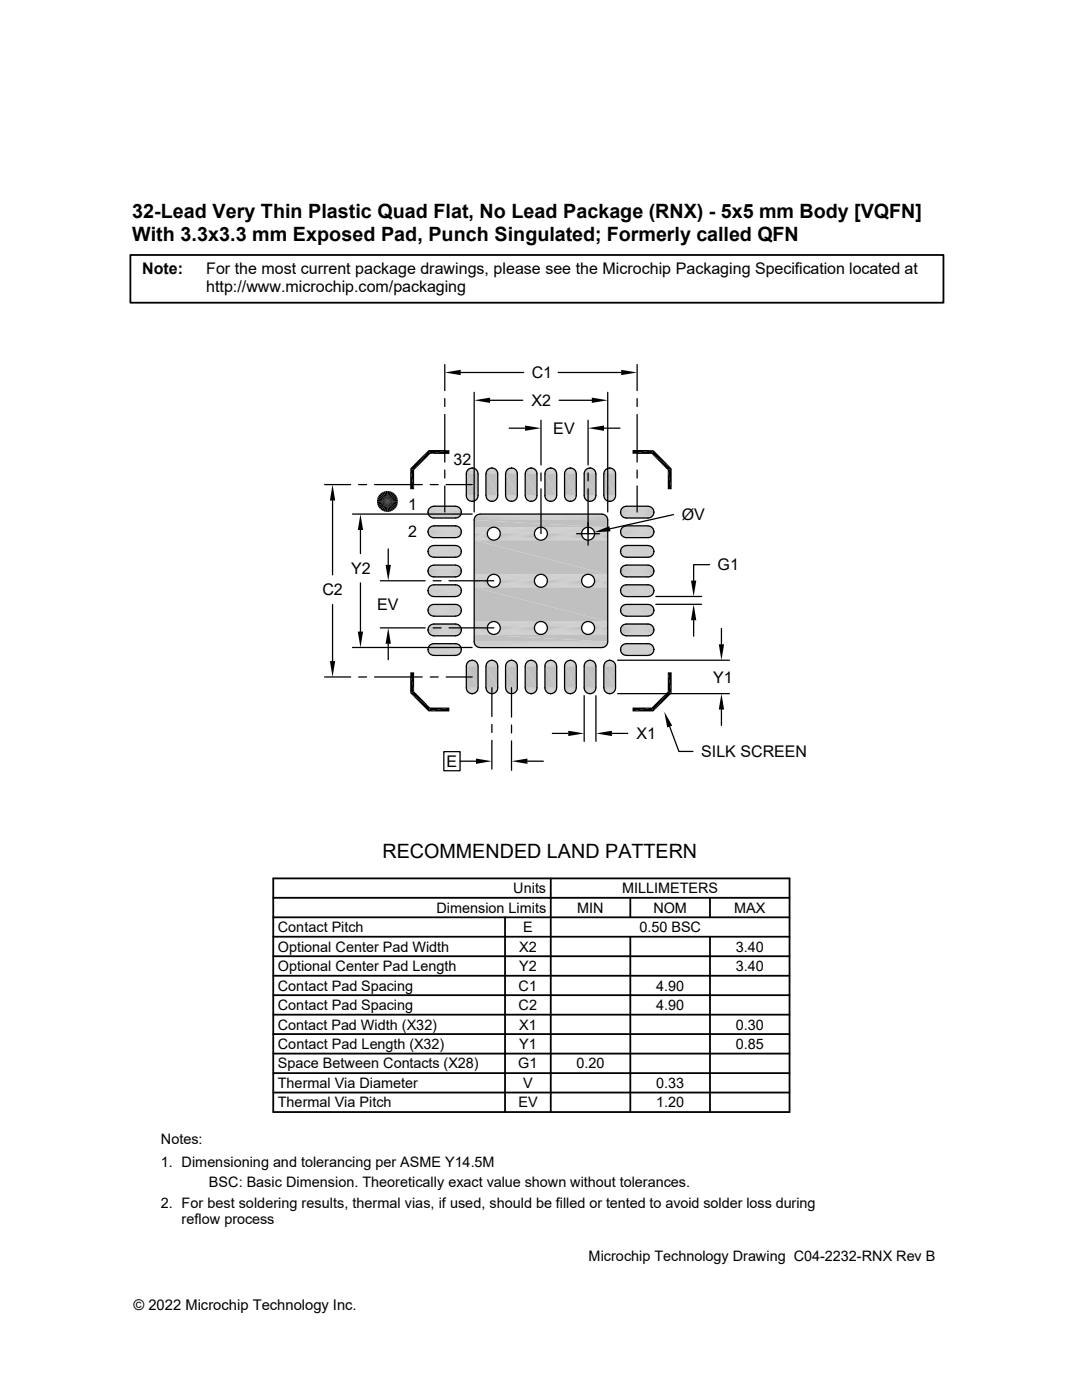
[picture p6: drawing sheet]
<svg xmlns="http://www.w3.org/2000/svg" width="216mm" height="279mm" viewBox="0 0 216 279" stroke-linecap="round" stroke-linejoin="round" font-family="sans-serif">
<defs><g id="words">
<g font-size="3.9">
<text x="26.4" y="43.5">32-Lead Very Thin Plastic Quad Flat, No Lead Package (RNX) - 5x5 mm Body [VQFN]</text>
<text x="26.4" y="48.1">With 3.3x3.3 mm Exposed Pad, Punch Singulated; Formerly called QFN</text>
<text x="76.3" y="171.2">RECOMMENDED LAND PATTERN</text>
</g>
<g font-size="3.2">
<text x="28.4" y="54.7">Note:</text>
<text x="41.1" y="58.3">http://www.microchip.com/packaging</text>
<text x="41.1" y="54.7">For the most current package drawings, please see the Microchip Packaging Specification located at</text>
<text x="106.1" y="75.5">C1</text>
<text x="106.1" y="81">X2</text>
<text x="110.4" y="86.6">EV</text>
<text x="90.5" y="92.8">32</text>
<text x="81.4" y="101.7">1</text>
<text x="81.4" y="107.3">2</text>
<text x="136" y="103.8">ØV</text>
<text x="143.2" y="113.8">G1</text>
<text x="64.3" y="118.8">C2</text>
<text x="70" y="114.6">Y2</text>
<text x="75.2" y="121.8">EV</text>
<text x="142.3" y="136.2">Y1</text>
<text x="127" y="147.5">X1</text>
<text x="89.1" y="153.1">E</text>
<text x="139.9" y="151.1">SILK SCREEN</text>
</g>
<g font-size="2.9">
<text x="102.4" y="178.3">Units</text>
<text x="124.1" y="178.3">MILLIMETERS</text>
<text x="87.1" y="182.2">Dimension Limits</text>
<text x="115.2" y="182.2">MIN</text>
<text x="130.4" y="182.2">NOM</text>
<text x="146.5" y="182.2">MAX</text>
<text x="55.4" y="189.9">Optional Center Pad Width</text>
<text x="55.4" y="186">Contact Pitch</text>
<text x="103.6" y="189.9">X2</text>
<text x="104.4" y="186">E</text>
<text x="127.6" y="186">0.50 BSC</text>
<text x="146.8" y="189.9">3.40</text>
<text x="55.4" y="193.8">Optional Center Pad Length</text>
<text x="55.4" y="197.7">Contact Pad Spacing</text>
<text x="103.5" y="197.7">C1</text>
<text x="103.6" y="193.8">Y2</text>
<text x="130.9" y="197.7">4.90</text>
<text x="146.8" y="193.8">3.40</text>
<text x="55.4" y="201.6">Contact Pad Spacing</text>
<text x="103.5" y="201.6">C2</text>
<text x="130.9" y="201.6">4.90</text>
<text x="55.4" y="209.4">Contact Pad Length (X32)</text>
<text x="55.4" y="205.5">Contact Pad Width (X32)</text>
<text x="103.6" y="209.4">Y1</text>
<text x="103.6" y="205.5">X1</text>
<text x="146.8" y="209.4">0.85</text>
<text x="146.8" y="205.5">0.30</text>
<text x="55.4" y="213.2">Space Between Contacts (X28)</text>
<text x="103.4" y="213.2">G1</text>
<text x="115" y="213.2">0.20</text>
<text x="55.4" y="217.1">Thermal Via Diameter</text>
<text x="55.4" y="221">Thermal Via Pitch</text>
<text x="103.4" y="221">EV</text>
<text x="104.4" y="217.1">V</text>
<text x="130.9" y="217.1">0.33</text>
<text x="130.9" y="221">1.20</text>
<text x="32.1" y="228.3">Notes:</text>
<text x="32.1" y="232.9">1. Dimensioning and tolerancing per ASME Y14.5M</text>
<text x="41.7" y="237">BSC: Basic Dimension. Theoretically exact value shown without tolerances.</text>
<text x="32.1" y="241">2. For best soldering results, thermal vias, if used, should be filled or tented to avoid solder loss during</text>
<text x="36.2" y="244.3">reflow process</text>
<text x="117.5" y="251.7">Microchip Technology Drawing C04-2232-RNX Rev B</text>
<text x="26.6" y="261.3">© 2022 Microchip Technology Inc.</text>
</g>
</g></defs>
<g fill="#c0c0c0">
<path d="M94 93.4h.4z"/>
<path d="M97.9 93.4h.4z"/>
<path d="M101.9 93.4h.4z"/>
<path d="M105.8 93.4h.4z"/>
<path d="M109.7 93.4h.4z"/>
<path d="M113.6 93.4h.4z"/>
<path d="M117.6 93.4h.3z"/>
<path d="M121.5 93.4h.4z"/>
<path d="M121.4 93.4h.5z"/>
<path d="M117.5 93.4h.5z"/>
<path d="M117.6 93.4h.4z"/>
<path d="M105.7 93.4h.5z"/>
<path d="M101.8 93.4h.5z"/>
<path d="M121.3 93.5h.8z"/>
<path d="M121.4 93.4l.7 .1z"/>
<path d="M117.3 93.5h.8z"/>
<path d="M117.5 93.4l.6 .1z"/>
<path d="M113.4 93.5h.8z"/>
<path d="M113.6 93.4l.6 .1z"/>
<path d="M109.5 93.5h.8z"/>
<path d="M109.7 93.4l.6 .1z"/>
<path d="M105.6 93.5h.8z"/>
<path d="M105.7 93.4l.7 .1z"/>
<path d="M101.7 93.5h.8z"/>
<path d="M101.8 93.4l.7 .1z"/>
<path d="M97.7 93.5h.9z"/>
<path d="M97.9 93.4l.7 .1z"/>
<path d="M93.8 93.5h.8z"/>
<path d="M94 93.4l.6 .1z"/>
<path d="M121.2 93.5h.9z"/>
<path d="M117.3 93.5h.9z"/>
<path d="M113.4 93.5h.9z"/>
<path d="M105.5 93.5h.9z"/>
<path d="M101.6 93.5h.9z"/>
<path d="M121.1 93.6h1.1z"/>
<path d="M121.2 93.5l1 .1z"/>
<path d="M117.2 93.6h1.1z"/>
<path d="M117.3 93.5l1 .1z"/>
<path d="M113.2 93.6h1.2z"/>
<path d="M113.4 93.5l1 .1z"/>
<path d="M109.3 93.6h1.2z"/>
<path d="M109.5 93.5l1 .1z"/>
<path d="M105.4 93.6h1.2z"/>
<path d="M105.5 93.5l1.1 .1z"/>
<path d="M101.5 93.6h1.1z"/>
<path d="M101.6 93.5l1 .1z"/>
<path d="M97.6 93.6h1.1z"/>
<path d="M97.7 93.5l1 .1z"/>
<path d="M93.6 93.6h1.2z"/>
<path d="M93.8 93.5l1 .1z"/>
<path d="M121 93.6h1.3z"/>
<path d="M121.1 93.6h1.2z"/>
<path d="M117.1 93.6h1.3z"/>
<path d="M117.2 93.6h1.2z"/>
<path d="M113.2 93.6h1.3z"/>
<path d="M109.2 93.6h1.4z"/>
<path d="M109.3 93.6h1.3z"/>
<path d="M105.3 93.6h1.3z"/>
<path d="M101.4 93.6h1.3z"/>
<path d="M101.5 93.6h1.2z"/>
<path d="M120.9 93.7h1.5z"/>
<path d="M121 93.6l1.4 .1z"/>
<path d="M117 93.7h1.5z"/>
<path d="M117.1 93.6l1.4 .1z"/>
<path d="M113.1 93.7h1.5z"/>
<path d="M113.2 93.6l1.4 .1z"/>
<path d="M109.2 93.7h1.5z"/>
<path d="M109.2 93.6l1.5 .1z"/>
<path d="M105.2 93.7h1.5z"/>
<path d="M105.3 93.6l1.4 .1z"/>
<path d="M101.3 93.7h1.5z"/>
<path d="M101.4 93.6l1.4 .1z"/>
<path d="M97.4 93.7l.2-.1 1.3 .1z"/>
<path d="M97.6 93.6l1.3 .1z"/>
<path d="M93.5 93.7l.1-.1 1.4 .1z"/>
<path d="M93.6 93.6l1.4 .1z"/>
<path d="M120.9 93.7h1.6h-1.7z"/>
<path d="M120.9 93.7h1.6z"/>
<path d="M117 93.7h1.6h-1.7z"/>
<path d="M117 93.7h1.6z"/>
<path d="M113.1 93.7h1.5h-1.6z"/>
<path d="M109.2 93.7h1.5h-1.6z"/>
<path d="M105.2 93.7h1.6h-1.6z"/>
<path d="M105.2 93.7h1.6z"/>
<path d="M101.3 93.7h1.6h-1.7z"/>
<path d="M101.3 93.7h1.6z"/>
<path d="M120.8 93.7l1.8 .1z"/>
<path d="M116.9 93.7l1.7 .1z"/>
<path d="M113 93.7l1.7 .1z"/>
<path d="M109.1 93.7l1.7 .1z"/>
<path d="M105.2 93.7l1.7 .1z"/>
<path d="M101.2 93.7l1.8 .1z"/>
<path d="M97.4 93.7l1.6 .1h-1.8z"/>
<path d="M97.4 93.7h1.5l.1 .1z"/>
<path d="M93.5 93.7l1.6 .1h-1.8z"/>
<path d="M93.5 93.7h1.5l.1 .1z"/>
<path d="M120.8 93.8l1.8 .1h-1.9z"/>
<path d="M120.8 93.8h1.8v.1z"/>
<path d="M116.8 93.8l1.9 .1h-1.9z"/>
<path d="M116.8 93.8h1.8l.1 .1z"/>
<path d="M112.9 93.8l1.9 .1h-2z"/>
<path d="M112.9 93.8h1.8l.1 .1z"/>
<path d="M109 93.8l1.9 .1h-2z"/>
<path d="M109 93.8h1.8l.1 .1z"/>
<path d="M105.1 93.8l1.9 .1h-2z"/>
<path d="M105.1 93.8h1.8l.1 .1z"/>
<path d="M101.2 93.8l1.8 .1h-1.9z"/>
<path d="M101.2 93.8h1.8v.1z"/>
</g>
<path d="M112.8 93.9h2M116.7 93.9h2.1M120.6 93.9h2.1" fill="none" stroke="#c0c0c0" stroke-width=".2"/>
<path d="M112.8 93.9l2 .1z" fill="#c0c0c0"/>
<path d="M108.9 93.9h2" fill="none" stroke="#c0c0c0" stroke-width=".2"/>
<path d="M108.9 93.9l2 .1z" fill="#c0c0c0"/>
<path d="M105 93.9h2" fill="none" stroke="#c0c0c0" stroke-width=".2"/>
<path d="M105 93.9l2 .1z" fill="#c0c0c0"/>
<path d="M101 93.9h2.1" fill="none" stroke="#c0c0c0" stroke-width=".2"/>
<path d="M101.1 93.9l2 .1z" fill="#c0c0c0"/>
<path d="M97.1 93.9h2.1" fill="none" stroke="#c0c0c0" stroke-width=".2"/>
<path d="M97.2 93.8h1.8l.2 .2z" fill="#c0c0c0"/>
<path d="M93.2 93.9h2" fill="none" stroke="#c0c0c0" stroke-width=".2"/>
<path d="M93.3 93.8h1.8l.1 .2z" fill="#c0c0c0"/>
<g fill="none" stroke="#c0c0c0" stroke-width=".2">
<path d="M93.1 94.3h2.3M93.1 94.1h2.2M97 94.3h2.3M97 94.1h2.3M100.9 94.4h2.3M100.9 94.3h2.3M101 94.1h2.1M101 94.1h2.2M104.8 94.3h2.3M104.8 94.4h2.3M104.9 94.1h2.2M108.7 94.4h2.4"/>
<path d="M108.8 94.3h2.2M108.8 94.1h2.2M112.7 94.3h2.3M112.7 94.4h2.3M112.7 94.1h2.2M116.6 94.3h2.3M116.6 94.4h2.3M116.6 94.1h2.3M116.6 94.1h2.2M120.5 94.4h2.3M120.5 94.3h2.3M120.6 94.1h2.1"/>
<path d="M120.6 94.1h2.2"/>
</g>
<path d="M93 94.5h2.4M97 94.5h2.3M100.9 94.5h2.3M104.8 94.5h2.3M108.7 94.5h2.4M112.6 94.5h2.4M116.6 94.5h2.3M120.5 94.5h2.3" fill="none" stroke="#c0c0c0" stroke-width=".21"/>
<g fill="#c0c0c0">
<path d="M120.5 94.6l2.3 4.3h-2.3z"/>
<path d="M120.5 94.6h2.3v4.3z"/>
<path d="M116.6 94.6l2.3 4.3h-2.3z"/>
<path d="M116.6 94.6h2.3v4.3z"/>
<path d="M112.6 94.6l2.4 4.3h-2.4z"/>
<path d="M112.6 94.6h2.4v4.3z"/>
<path d="M108.7 94.6l2.4 4.3h-2.4z"/>
<path d="M108.7 94.6h2.4v4.3z"/>
<path d="M104.8 94.6l2.3 4.3h-2.3z"/>
<path d="M104.8 94.6h2.3v4.3z"/>
<path d="M100.9 94.6l2.3 4.3h-2.3z"/>
<path d="M100.9 94.6h2.3v4.3z"/>
<path d="M97 94.6l2.3 4.3h-2.3z"/>
<path d="M97 94.6h2.3v4.3z"/>
<path d="M93 94.6l2.4 4.3h-2.4z"/>
<path d="M93 94.6h2.4v4.3z"/>
</g>
<g fill="none" stroke="#c0c0c0" stroke-width=".2">
<path d="M93 99h2.4M93.1 99.1h2.3M93.1 99.2h2.3M93.1 99.3h2.2M93.1 99.4h2.2M97 99h2.3M97 99.1h2.3M97 99.2h2.3M97 99.3h2.3M97 99.4h2.2M100.9 99h2.3M100.9 99.1h2.3"/>
<path d="M100.9 99.2h2.3M101 99.3h2.2M101 99.4h2.1M104.8 99h2.3M104.8 99.1h2.3M104.8 99.2h2.3M104.9 99.3h2.2M104.9 99.4h2.2M108.7 99h2.4M108.7 99.1h2.4M108.8 99.2h2.2M108.8 99.3h2.2"/>
<path d="M108.8 99.4h2.2M112.6 99h2.4M112.7 99.1h2.3M112.7 99.2h2.3M112.7 99.3h2.2M112.7 99.4h2.2M116.6 99h2.3M116.6 99.1h2.3M116.6 99.2h2.3M116.6 99.3h2.3M116.6 99.4h2.2M120.5 99h2.3"/>
<path d="M120.5 99.1h2.3M120.5 99.2h2.3M120.6 99.3h2.2M120.6 99.4h2.1"/>
</g>
<path d="M120.6 99.5h2z" fill="#c0c0c0"/>
<path d="M120.6 99.5h2.1" fill="none" stroke="#c0c0c0" stroke-width=".2"/>
<path d="M116.7 99.5h2z" fill="#c0c0c0"/>
<path d="M116.7 99.5h2.1" fill="none" stroke="#c0c0c0" stroke-width=".2"/>
<path d="M112.8 99.5h2z" fill="#c0c0c0"/>
<path d="M112.8 99.5h2" fill="none" stroke="#c0c0c0" stroke-width=".2"/>
<path d="M108.9 99.5h2z" fill="#c0c0c0"/>
<path d="M108.9 99.5h2" fill="none" stroke="#c0c0c0" stroke-width=".2"/>
<path d="M105 99.5h2z" fill="#c0c0c0"/>
<path d="M105 99.5h2" fill="none" stroke="#c0c0c0" stroke-width=".2"/>
<path d="M101 99.5h2z" fill="#c0c0c0"/>
<path d="M101 99.5h2.1" fill="none" stroke="#c0c0c0" stroke-width=".2"/>
<path d="M97.1 99.5h2z" fill="#c0c0c0"/>
<path d="M97.1 99.5h2.1" fill="none" stroke="#c0c0c0" stroke-width=".2"/>
<path d="M93.2 99.5h2z" fill="#c0c0c0"/>
<path d="M93.2 99.5h2" fill="none" stroke="#c0c0c0" stroke-width=".2"/>
<g fill="#c0c0c0">
<path d="M120.7 99.5l1.9 .1h-1.8z"/>
<path d="M120.7 99.5h1.9v.1z"/>
<path d="M116.8 99.5l1.8 .1h-1.8z"/>
<path d="M116.8 99.5h1.9l-.1 .1z"/>
<path d="M112.8 99.5l1.9 .1h-1.8z"/>
<path d="M112.8 99.5h2l-.1 .1z"/>
<path d="M108.9 99.5l1.9 .1h-1.8z"/>
<path d="M108.9 99.5h2l-.1 .1z"/>
<path d="M105 99.5l1.9 .1h-1.8z"/>
<path d="M105 99.5h2l-.1 .1z"/>
<path d="M101.1 99.5l1.9 .1h-1.8z"/>
<path d="M101.1 99.5h1.9v.1z"/>
<path d="M97.2 99.5l1.8 .1h-1.8z"/>
<path d="M97.2 99.5h1.9l-.1 .1z"/>
<path d="M93.2 99.5l1.9 .1h-1.8z"/>
<path d="M93.2 99.5h2l-.1 .1z"/>
<path d="M120.8 99.6l1.7 .1z"/>
<path d="M120.8 99.6h1.8z"/>
<path d="M116.8 99.6l1.8 .1z"/>
<path d="M116.8 99.6h1.8z"/>
<path d="M112.9 99.6l1.7 .1z"/>
<path d="M112.9 99.6h1.8z"/>
<path d="M109 99.6l1.7 .1z"/>
<path d="M109 99.6h1.8z"/>
<path d="M105.1 99.6l1.7 .1z"/>
<path d="M105.1 99.6h1.8z"/>
<path d="M101.2 99.6l1.7 .1z"/>
<path d="M101.2 99.6h1.8z"/>
<path d="M97.2 99.6l1.8 .1z"/>
<path d="M97.2 99.6h1.8z"/>
<path d="M93.3 99.6l1.7 .1z"/>
<path d="M93.3 99.6h1.8z"/>
<path d="M120.8 99.7l1.6 .1z"/>
<path d="M120.8 99.7h1.7z"/>
<path d="M116.9 99.7l1.6 .1z"/>
<path d="M116.9 99.7h1.7z"/>
<path d="M113 99.7l1.6 .1z"/>
<path d="M113 99.7h1.6z"/>
<path d="M109.1 99.7l1.6 .1z"/>
<path d="M109.1 99.7h1.6z"/>
<path d="M105.2 99.7l1.5 .1z"/>
<path d="M105.2 99.7h1.6z"/>
<path d="M101.2 99.7l1.6 .1z"/>
<path d="M101.2 99.7h1.7z"/>
<path d="M97.3 99.7l1.6 .1z"/>
<path d="M97.3 99.7h1.7z"/>
<path d="M93.4 99.7l1.6 .1z"/>
<path d="M93.4 99.7h1.6z"/>
<path d="M120.9 99.8l1.4 .1z"/>
<path d="M120.9 99.8h1.5z"/>
<path d="M117 99.8l1.4 .1z"/>
<path d="M117 99.8h1.5z"/>
<path d="M113.1 99.8l1.4 .1z"/>
<path d="M113.1 99.8h1.5z"/>
<path d="M109.2 99.8l1.4 .1z"/>
<path d="M109.2 99.8h1.5z"/>
<path d="M105.2 99.8l1.4 .1z"/>
<path d="M105.2 99.8h1.5z"/>
<path d="M101.3 99.8l1.4 .1z"/>
<path d="M101.3 99.8h1.5z"/>
<path d="M97.4 99.8l1.4 .1z"/>
<path d="M97.4 99.8h1.5z"/>
<path d="M93.5 99.8l1.4 .1z"/>
<path d="M93.5 99.8h1.5z"/>
<path d="M121 99.9h1.2z"/>
<path d="M121 99.9h1.3z"/>
<path d="M117.1 99.9h1.2z"/>
<path d="M117.1 99.9h1.3z"/>
<path d="M113.2 99.9h1.2z"/>
<path d="M113.2 99.9h1.3z"/>
<path d="M109.2 99.9h1.3z"/>
<path d="M109.2 99.9h1.4z"/>
<path d="M105.3 99.9h1.3z"/>
<path d="M101.4 99.9h1.2z"/>
<path d="M101.4 99.9h1.3z"/>
<path d="M97.5 99.9h1.2z"/>
<path d="M97.5 99.9h1.3z"/>
<path d="M93.6 99.9h1.2z"/>
<path d="M93.6 99.9h1.3z"/>
<path d="M121.1 99.9l1 .1z"/>
<path d="M121.1 99.9h1.1z"/>
<path d="M117.2 99.9l1 .1z"/>
<path d="M117.2 99.9h1.1z"/>
<path d="M113.2 99.9l1.1 .1z"/>
<path d="M109.3 99.9l1 .1z"/>
<path d="M109.3 99.9h1.2z"/>
<path d="M105.4 99.9l1 .1z"/>
<path d="M105.4 99.9h1.2z"/>
<path d="M101.5 99.9l1 .1z"/>
<path d="M101.5 99.9h1.1z"/>
<path d="M97.6 99.9l1 .1z"/>
<path d="M97.6 99.9h1.1z"/>
<path d="M93.6 99.9l1.1 .1z"/>
<path d="M121.2 100h.9z"/>
<path d="M117.3 100h.8z"/>
<path d="M117.3 100h.9z"/>
<path d="M113.4 100h.8z"/>
<path d="M113.4 100h.9z"/>
<path d="M109.5 100h.8z"/>
<path d="M105.5 100h.9z"/>
<path d="M101.6 100h.9z"/>
<path d="M97.7 100h.9z"/>
<path d="M93.8 100h.8z"/>
<path d="M93.8 100h.9z"/>
<path d="M121.3 100h.6z"/>
<path d="M121.3 100h.8z"/>
<path d="M117.3 100h.7z"/>
<path d="M113.4 100h.6z"/>
<path d="M109.5 100h.6z"/>
<path d="M105.6 100h.6z"/>
<path d="M105.6 100h.8z"/>
<path d="M101.7 100h.6z"/>
<path d="M101.7 100h.8z"/>
<path d="M97.7 100h.7z"/>
<path d="M93.8 100h.6z"/>
<path d="M94 100h.4z"/>
<path d="M98 100h.3z"/>
<path d="M101.9 100h.4z"/>
<path d="M105.8 100h.4z"/>
<path d="M109.7 100h.4z"/>
<path d="M113.6 100h.4z"/>
<path d="M117.6 100h.3z"/>
<path d="M121.5 100h.4z"/>
<path d="M121.4 100h.5z"/>
<path d="M117.5 100h.4z"/>
<path d="M117.5 100h.5z"/>
<path d="M105.7 100h.5z"/>
<path d="M101.8 100h.5z"/>
<path d="M97.9 100h.4z"/>
<path d="M97.9 100h.5z"/>
</g>
<g fill="none" stroke="#c0c0c0" stroke-width=".2">
<path d="M85.4 102.3h6.7M85.4 106.4h6.7M85.4 110.4h6.7M85.4 114.3h6.7M85.4 118.2h6.7M85.4 101.9h6.6M85.4 105.8h6.6M85.4 109.7h6.6M85.4 113.6h6.6M85.4 117.6h6.6M85.4 102h6.7M85.4 105.9h6.7"/>
<path d="M85.4 109.8h6.7M85.4 113.7h6.7M85.4 117.7h6.7M85.5 101.8h6.5M85.5 105.7h6.5M85.5 109.6h6.5M85.5 113.5h6.5M85.5 117.5h6.5M85.5 102.7h6.5M85.5 106.6h6.5M85.5 110.5h6.5M85.5 114.5h6.5"/>
<path d="M85.5 118.4h6.5M85.5 101.7h6.5M85.5 105.6h6.5M85.5 109.5h6.5M85.5 113.4h6.5M85.5 117.4h6.5M85.6 101.6h6.3M85.6 105.5h6.3M85.6 109.4h6.3M85.6 113.3h6.3M85.6 117.3h6.3M85.6 102.9h6.3"/>
<path d="M85.6 106.8h6.3M85.6 110.7h6.3M85.6 114.6h6.3M85.6 118.6h6.3M85.6 101.5h6.3M85.6 105.4h6.3M85.6 109.3h6.3M85.6 117.2h6.3M85.7 101.4h6.1M85.7 105.3h6.1M85.7 109.3h6.1M85.7 113.2h6.1"/>
<path d="M85.7 117.1h6.1M85.7 103h6.1M85.7 107h6.1M85.7 110.9h6.1M85.7 114.8h6.1M85.7 118.7h6.1M85.7 101.3h6M85.7 105.3h6M85.7 109.2h6M85.7 113.1h6M85.7 117h6M85.8 103.2h5.9"/>
<path d="M85.8 107.1h5.9M85.8 111h5.9M85.8 114.9h5.9M85.8 118.8h5.9M85.8 101.3h5.9M85.8 105.2h5.9M85.8 109.1h5.9M85.8 113h5.9M85.8 116.9h5.9M85.9 101.2h5.6M85.9 105.1h5.6M85.9 109.1h5.6"/>
<path d="M85.9 113h5.6M85.9 116.9h5.6M86 103.3h5.5M86 107.2h5.5M86 111.1h5.5M86 115h5.5M86 118.9h5.5M86 101.2h5.5M86 105.1h5.5M86 109h5.5M86 112.9h5.5M86 116.8h5.5"/>
<path d="M86.1 101.1h5.2M86.1 105h5.2M86.1 109h5.2M86.1 112.9h5.2M86.1 116.8h5.2M86.2 103.3h5.1M86.2 107.3h5.1M86.2 111.2h5.1M86.2 115.1h5.1M86.2 119h5.1M86.2 101.1h5.1M86.2 105h5.1"/>
<path d="M86.2 108.9h5.1M86.2 112.8h5.1M86.3 105h4.8M86.3 112.8h4.8M86.3 116.7h4.8M86.4 107.3h4.7M86.4 115.1h4.7M86.4 119.1h4.7M86.4 101h4.7M86.4 108.9h4.7M123.8 101.9h6.7M123.8 105.8h6.7"/>
<path d="M123.8 109.7h6.7M123.8 113.7h6.7M123.8 117.6h6.7M123.8 102.3h6.7M123.8 106.4h6.7M123.8 110.4h6.7M123.8 114.3h6.7M123.8 118.2h6.7M123.9 102.7h6.5M123.9 106.6h6.5M123.9 110.5h6.5M123.9 114.5h6.5"/>
<path d="M123.9 118.4h6.5M123.9 101.7h6.5M123.9 105.6h6.5M123.9 109.5h6.5M123.9 113.5h6.5M123.9 117.4h6.5M124 101.5h6.3M124 105.5h6.3M124 109.4h6.3M124 113.3h6.3M124 117.2h6.3M124 102.9h6.3"/>
<path d="M124 106.8h6.3M124 110.7h6.3M124 114.6h6.3M124 118.6h6.3M124.1 103h6.1M124.1 107h6.1M124.1 110.9h6.1M124.1 114.8h6.1M124.1 118.7h6.1M124.1 101.4h6.1M124.1 105.3h6.1M124.1 109.2h6.1"/>
<path d="M124.1 113.1h6.1M124.1 117h6.1M124.2 101.3h5.9M124.2 105.2h5.9M124.2 109.1h5.9M124.2 113h5.9M124.2 116.9h5.9M124.2 103.2h5.9M124.2 107.1h5.9M124.2 111h5.9M124.2 114.9h5.9M124.2 118.8h5.9"/>
<path d="M124.4 103.3h5.5M124.4 107.2h5.5M124.4 111.1h5.5M124.4 115h5.5M124.4 118.9h5.5M124.4 101.2h5.5M124.4 105.1h5.5M124.4 109h5.5M124.4 112.9h5.5M124.4 116.8h5.5M124.6 103.3h5.1M124.6 107.3h5.1"/>
<path d="M124.6 111.2h5.1M124.6 115.1h5.1M124.6 119h5.1M124.6 101.1h5.1M124.6 105h5.1M124.6 108.9h5.1M124.6 112.8h5.1M124.6 116.7h5.1M124.8 101h4.7M124.8 105h4.7M124.8 108.9h4.7M124.8 112.8h4.7"/>
<path d="M124.8 107.3h4.7M124.8 115.1h4.7M124.8 119.1h4.7M85.4 121.5h6.7M85.4 125.4h6.7M85.4 122.1h6.7M85.4 126h6.7M85.4 129.5h6.7M85.4 129.9h6.7M85.5 122.3h6.5M85.5 126.2h6.5M85.5 130.1h6.5"/>
<path d="M85.5 121.3h6.5M85.5 125.2h6.5M85.5 129.1h6.5M85.6 122.5h6.3M85.6 126.4h6.3M85.6 130.3h6.3M85.6 121.1h6.3M85.6 125h6.3M85.6 128.9h6.3M85.7 122.6h6.1M85.7 126.5h6.1M85.7 130.5h6.1"/>
<path d="M85.7 121h6.1M85.7 124.9h6.1M85.7 128.8h6.1M85.8 120.8h5.9M85.8 124.8h5.9M85.8 128.7h5.9M85.8 122.8h5.9M85.8 126.7h5.9M85.8 130.6h5.9M86 120.7h5.5M86 124.7h5.5M86 128.6h5.5"/>
<path d="M86 122.9h5.5M86 126.8h5.5M86 130.7h5.5M86.2 122.9h5.1M86.2 126.8h5.1M86.2 130.8h5.1M86.2 120.7h5.1M86.2 124.6h5.1M86.2 128.5h5.1M86.4 120.6h4.7M86.4 128.5h4.7M86.4 123h4.7"/>
<path d="M86.4 126.9h4.7M86.4 130.8h4.7M123.8 121.5h6.7M123.8 125.4h6.7M123.8 122.1h6.7M123.8 126h6.7M123.8 129.5h6.7M123.8 129.9h6.7M123.9 122.3h6.5M123.9 126.2h6.5M123.9 130.1h6.5M123.9 121.3h6.5"/>
<path d="M123.9 125.2h6.5M123.9 129.1h6.5M124 121.1h6.3M124 125h6.3M124 128.9h6.3M124 122.5h6.3M124 126.4h6.3M124 130.3h6.3M124.1 122.6h6.1M124.1 126.5h6.1M124.1 130.5h6.1M124.1 121h6.1"/>
<path d="M124.1 124.9h6.1M124.1 128.8h6.1M124.2 120.8h5.9M124.2 124.8h5.9M124.2 128.7h5.9M124.2 122.8h5.9M124.2 126.7h5.9M124.2 130.6h5.9M124.4 122.9h5.5M124.4 126.8h5.5M124.4 130.7h5.5M124.4 120.7h5.5"/>
<path d="M124.4 124.7h5.5M124.4 128.6h5.5M124.6 122.9h5.1M124.6 126.8h5.1M124.6 130.8h5.1M124.6 120.7h5.1M124.6 124.6h5.1M124.6 128.5h5.1M124.8 120.6h4.7M124.8 128.5h4.7M124.8 123h4.7M124.8 126.9h4.7"/>
<path d="M124.8 130.8h4.7"/>
</g>
<g fill="none" stroke="#c0c0c0" stroke-width=".21">
<path d="M85.4 102.1h6.7M85.4 106h6.7M85.4 109.9h6.7M85.4 113.9h6.7M85.4 117.8h6.7M85.4 102.5h6.7M85.4 106.2h6.7M85.4 110.2h6.7M85.4 114.1h6.7M85.4 118h6.7M123.8 102.1h6.7M123.8 102.5h6.7"/>
<path d="M123.8 106h6.7M123.8 106.2h6.7M123.8 109.9h6.7M123.8 110.2h6.7M123.8 113.9h6.7M123.8 114.1h6.7M123.8 117.8h6.7M123.8 118h6.7M85.4 129.3h6.7M85.4 121.7h6.7M85.4 121.9h6.7M85.4 125.6h6.7"/>
<path d="M85.4 125.8h6.7M85.4 129.7h6.7M123.8 129.3h6.7M123.8 121.7h6.7M123.8 121.9h6.7M123.8 125.6h6.7M123.8 125.8h6.7M123.8 129.7h6.7"/>
</g>
<g fill="#c0c0c0">
<path d="M94 131.8h.4z"/>
<path d="M97.9 131.8h.4z"/>
<path d="M101.9 131.8h.4z"/>
<path d="M105.8 131.8h.4z"/>
<path d="M109.7 131.8h.4z"/>
<path d="M113.6 131.8h.4z"/>
<path d="M117.6 131.8h.3z"/>
<path d="M121.5 131.8h.4z"/>
<path d="M121.4 131.8h.5z"/>
<path d="M117.5 131.8h.5z"/>
<path d="M117.6 131.8h.4z"/>
<path d="M121.3 131.8h.8z"/>
<path d="M121.4 131.8h.7z"/>
<path d="M117.3 131.8h.8z"/>
<path d="M117.5 131.8h.6z"/>
<path d="M113.4 131.8h.8z"/>
<path d="M113.6 131.8h.6z"/>
<path d="M109.5 131.8h.8z"/>
<path d="M109.7 131.8h.6z"/>
<path d="M105.6 131.8h.8z"/>
<path d="M105.8 131.8h.6z"/>
<path d="M101.7 131.8h.8z"/>
<path d="M101.9 131.8h.6z"/>
<path d="M97.7 131.8h.9z"/>
<path d="M97.9 131.8h.7z"/>
<path d="M93.8 131.8h.8z"/>
<path d="M94 131.8h.6z"/>
<path d="M121.2 131.9h.9z"/>
<path d="M121.3 131.8l.8 .1z"/>
<path d="M117.3 131.9h.9z"/>
<path d="M117.3 131.8l.9 .1z"/>
<path d="M121.1 131.9h1.1z"/>
<path d="M121.2 131.9h1z"/>
<path d="M117.2 131.9h1.1z"/>
<path d="M117.3 131.9h1z"/>
<path d="M113.2 131.9h1.2z"/>
<path d="M113.4 131.8l1 .1z"/>
<path d="M109.3 131.9h1.2z"/>
<path d="M109.5 131.8l1 .1z"/>
<path d="M105.4 131.9h1.2z"/>
<path d="M105.6 131.8l1 .1z"/>
<path d="M101.5 131.9h1.1z"/>
<path d="M101.7 131.8l.9 .1z"/>
<path d="M97.6 131.9h1.1z"/>
<path d="M97.7 131.8l1 .1z"/>
<path d="M93.6 131.9h1.2z"/>
<path d="M93.8 131.8l1 .1z"/>
<path d="M121 132h1.3z"/>
<path d="M121.1 131.9l1.2 .1z"/>
<path d="M117.1 132h1.3z"/>
<path d="M117.2 131.9l1.2 .1z"/>
<path d="M120.9 132.1h1.5z"/>
<path d="M121 132l1.4 .1z"/>
<path d="M117 132.1h1.5z"/>
<path d="M117.1 132l1.4 .1z"/>
<path d="M113.1 132.1l.1-.2 1.4 .2z"/>
<path d="M113.2 131.9h1.2l.2 .2z"/>
<path d="M109.1 132.1l.2-.2 1.4 .2z"/>
<path d="M109.3 131.9h1.2l.2 .2z"/>
<path d="M105.2 132.1l.2-.2 1.3 .2z"/>
<path d="M105.4 131.9h1.2l.1 .2z"/>
<path d="M101.3 132.1l.2-.2 1.3 .2z"/>
<path d="M101.5 131.9h1.1l.2 .2z"/>
<path d="M97.4 132.1l.2-.2 1.3 .2z"/>
<path d="M97.6 131.9h1.1l.2 .2z"/>
<path d="M93.5 132.1l.1-.2 1.4 .2z"/>
<path d="M93.6 131.9h1.2l.2 .2z"/>
<path d="M120.8 132.1h1.7z"/>
<path d="M120.9 132.1h1.6z"/>
<path d="M116.9 132.1h1.7z"/>
<path d="M117 132.1h1.6z"/>
<path d="M120.8 132.1l1.8 .1h-1.8z"/>
<path d="M120.8 132.1l1.8 .1z"/>
<path d="M116.9 132.1l1.7 .1h-1.8z"/>
<path d="M116.9 132.1l1.7 .1z"/>
<path d="M113.1 132.1l1.6 .1h-1.8z"/>
<path d="M113.1 132.1h1.5l.1 .1z"/>
<path d="M109.1 132.1l1.7 .1h-1.8z"/>
<path d="M109.1 132.1h1.6l.1 .1z"/>
<path d="M105.2 132.1l1.7 .1h-1.8z"/>
<path d="M105.2 132.1h1.5l.2 .1z"/>
<path d="M101.3 132.1l1.7 .1h-1.8z"/>
<path d="M101.3 132.1h1.5l.2 .1z"/>
<path d="M97.4 132.1l1.6 .1h-1.8z"/>
<path d="M97.4 132.1h1.5l.1 .1z"/>
<path d="M93.5 132.1l1.6 .1h-1.8z"/>
<path d="M93.5 132.1h1.5l.1 .1z"/>
<path d="M120.8 132.2l1.8 .1h-1.9z"/>
<path d="M120.8 132.2h1.8v.1z"/>
<path d="M116.8 132.2l1.9 .1h-1.9z"/>
<path d="M116.8 132.2h1.8l.1 .1z"/>
</g>
<path d="M112.8 132.3h2M116.7 132.3h2.1M120.6 132.3h2.1" fill="none" stroke="#c0c0c0" stroke-width=".2"/>
<path d="M112.9 132.2h1.8l.1 .2z" fill="#c0c0c0"/>
<path d="M108.9 132.3h2" fill="none" stroke="#c0c0c0" stroke-width=".2"/>
<path d="M109 132.2h1.8l.1 .2z" fill="#c0c0c0"/>
<path d="M105 132.3h2" fill="none" stroke="#c0c0c0" stroke-width=".2"/>
<path d="M105.1 132.2h1.8l.1 .2z" fill="#c0c0c0"/>
<path d="M101 132.3h2.1" fill="none" stroke="#c0c0c0" stroke-width=".2"/>
<path d="M101.2 132.2h1.8l.1 .2z" fill="#c0c0c0"/>
<path d="M97.1 132.3h2.1" fill="none" stroke="#c0c0c0" stroke-width=".2"/>
<path d="M97.2 132.2h1.8l.2 .2z" fill="#c0c0c0"/>
<path d="M93.2 132.3h2" fill="none" stroke="#c0c0c0" stroke-width=".2"/>
<path d="M93.3 132.2h1.8l.1 .2z" fill="#c0c0c0"/>
<g fill="none" stroke="#c0c0c0" stroke-width=".2">
<path d="M93 132.9h2.4M93.1 132.5h2.2M97 132.9h2.3M97 132.5h2.3M100.9 132.9h2.3M101 132.5h2.2M104.8 132.9h2.3M104.9 132.5h2.2M108.7 132.9h2.4M108.8 132.5h2.2M112.6 132.9h2.4M112.7 132.5h2.2"/>
<path d="M116.6 132.9h2.3M116.6 132.6h2.3M116.6 132.7h2.3M116.6 132.5h2.3M116.6 132.4h2.2M120.5 132.9h2.3M120.5 132.7h2.3M120.5 132.6h2.3M120.6 132.4h2.1M120.6 132.5h2.2"/>
</g>
<path d="M93.1 132.7h2.3M97 132.7h2.3M100.9 132.7h2.3M104.8 132.7h2.3M108.7 132.7h2.4M112.7 132.7h2.3" fill="none" stroke="#c0c0c0" stroke-width=".21"/>
<g fill="#c0c0c0">
<path d="M120.5 132.9l2.3 4.4h-2.3z"/>
<path d="M120.5 132.9h2.3v4.4z"/>
<path d="M116.6 132.9l2.3 4.4h-2.3z"/>
<path d="M116.6 132.9h2.3v4.4z"/>
<path d="M112.6 132.9l2.4 4.4h-2.4z"/>
<path d="M112.6 132.9h2.4v4.4z"/>
<path d="M108.7 132.9l2.4 4.4h-2.4z"/>
<path d="M108.7 132.9h2.4v4.4z"/>
<path d="M104.8 132.9l2.3 4.4h-2.3z"/>
<path d="M104.8 132.9h2.3v4.4z"/>
<path d="M100.9 132.9l2.3 4.4h-2.3z"/>
<path d="M100.9 132.9h2.3v4.4z"/>
<path d="M97 132.9l2.3 4.4h-2.3z"/>
<path d="M97 132.9h2.3v4.4z"/>
<path d="M93 132.9l2.4 4.4h-2.4z"/>
<path d="M93 132.9h2.4v4.4z"/>
</g>
<path d="M93 137.4h2.4M97 137.4h2.3M100.9 137.4h2.3M104.8 137.4h2.3M108.7 137.4h2.4M112.6 137.4h2.4M116.6 137.4h2.3M120.5 137.4h2.3" fill="none" stroke="#c0c0c0" stroke-width=".21"/>
<g fill="none" stroke="#c0c0c0" stroke-width=".2">
<path d="M93.1 137.5h2.3M93.1 137.6h2.3M93.1 137.7h2.2M93.1 137.8h2.2M97 137.5h2.3M97 137.6h2.3M97 137.7h2.3M97 137.8h2.2M100.9 137.5h2.3M100.9 137.6h2.3M101 137.7h2.2M101 137.8h2.1"/>
<path d="M104.8 137.5h2.3M104.8 137.6h2.3M104.9 137.7h2.2M104.9 137.8h2.2M108.7 137.5h2.4M108.8 137.6h2.2M108.8 137.7h2.2M108.8 137.8h2.2M112.7 137.5h2.3M112.7 137.6h2.3M112.7 137.7h2.2M112.7 137.8h2.2"/>
<path d="M116.6 137.5h2.3M116.6 137.6h2.3M116.6 137.7h2.3M116.6 137.8h2.2M120.5 137.5h2.3M120.5 137.6h2.3M120.6 137.7h2.2M120.6 137.8h2.1"/>
</g>
<path d="M120.6 137.9h2z" fill="#c0c0c0"/>
<path d="M120.6 137.9h2.1" fill="none" stroke="#c0c0c0" stroke-width=".2"/>
<path d="M116.7 137.9h2z" fill="#c0c0c0"/>
<path d="M116.7 137.9h2.1" fill="none" stroke="#c0c0c0" stroke-width=".2"/>
<path d="M112.8 137.9h2z" fill="#c0c0c0"/>
<path d="M112.8 137.9h2" fill="none" stroke="#c0c0c0" stroke-width=".2"/>
<path d="M108.9 137.9h2z" fill="#c0c0c0"/>
<path d="M108.9 137.9h2" fill="none" stroke="#c0c0c0" stroke-width=".2"/>
<path d="M105 137.9h2z" fill="#c0c0c0"/>
<path d="M105 137.9h2" fill="none" stroke="#c0c0c0" stroke-width=".2"/>
<path d="M101 137.9h2z" fill="#c0c0c0"/>
<path d="M101 137.9h2.1" fill="none" stroke="#c0c0c0" stroke-width=".2"/>
<path d="M97.1 137.9h2z" fill="#c0c0c0"/>
<path d="M97.1 137.9h2.1" fill="none" stroke="#c0c0c0" stroke-width=".2"/>
<path d="M93.2 137.9h2z" fill="#c0c0c0"/>
<path d="M93.2 137.9h2" fill="none" stroke="#c0c0c0" stroke-width=".2"/>
<g fill="#c0c0c0">
<path d="M120.7 137.9l1.9 .1h-1.8z"/>
<path d="M120.7 137.9h1.9v.1z"/>
<path d="M116.8 137.9l1.8 .1h-1.8z"/>
<path d="M116.8 137.9h1.9l-.1 .1z"/>
<path d="M112.8 137.9l1.9 .1h-1.8z"/>
<path d="M112.8 137.9h2l-.1 .1z"/>
<path d="M108.9 137.9l1.9 .1h-1.8z"/>
<path d="M108.9 137.9h2l-.1 .1z"/>
<path d="M105 137.9l1.9 .1h-1.8z"/>
<path d="M105 137.9h2l-.1 .1z"/>
<path d="M101.1 137.9l1.9 .1h-1.8z"/>
<path d="M101.1 137.9h1.9v.1z"/>
<path d="M97.2 137.9l1.8 .1h-1.8z"/>
<path d="M97.2 137.9h1.9l-.1 .1z"/>
<path d="M93.2 137.9l1.9 .1h-1.8z"/>
<path d="M93.2 137.9h2l-.1 .1z"/>
<path d="M120.8 138l1.7 .1z"/>
<path d="M120.8 138h1.8z"/>
<path d="M116.8 138l1.8 .1z"/>
<path d="M116.8 138h1.8z"/>
<path d="M112.9 138l1.7 .1z"/>
<path d="M112.9 138h1.8z"/>
<path d="M109 138l1.7 .1z"/>
<path d="M109 138h1.8z"/>
<path d="M105.1 138l1.7 .1z"/>
<path d="M105.1 138h1.8z"/>
<path d="M101.2 138l1.7 .1z"/>
<path d="M101.2 138h1.8z"/>
<path d="M97.2 138l1.8 .1z"/>
<path d="M97.2 138h1.8z"/>
<path d="M93.3 138l1.7 .1z"/>
<path d="M93.3 138h1.8z"/>
<path d="M120.8 138.1l1.6 .1z"/>
<path d="M120.8 138.1h1.7z"/>
<path d="M116.9 138.1l1.6 .1z"/>
<path d="M116.9 138.1h1.7z"/>
<path d="M113 138.1l1.6 .1z"/>
<path d="M113 138.1h1.6z"/>
<path d="M109.1 138.1l1.6 .1z"/>
<path d="M109.1 138.1h1.6z"/>
<path d="M105.2 138.1l1.5 .1z"/>
<path d="M105.2 138.1h1.6z"/>
<path d="M101.2 138.1l1.6 .1z"/>
<path d="M101.2 138.1h1.7z"/>
<path d="M97.3 138.1l1.6 .1z"/>
<path d="M97.3 138.1h1.7z"/>
<path d="M93.4 138.1l1.6 .1z"/>
<path d="M93.4 138.1h1.6z"/>
<path d="M120.9 138.2h1.4z"/>
<path d="M120.9 138.2h1.5z"/>
<path d="M117 138.2h1.4z"/>
<path d="M117 138.2h1.5z"/>
<path d="M113.1 138.2h1.4z"/>
<path d="M113.1 138.2h1.5z"/>
<path d="M109.2 138.2h1.4z"/>
<path d="M109.2 138.2h1.5z"/>
<path d="M105.2 138.2h1.4z"/>
<path d="M105.2 138.2h1.5z"/>
<path d="M101.3 138.2h1.4z"/>
<path d="M101.3 138.2h1.5z"/>
<path d="M97.4 138.2h1.4z"/>
<path d="M97.4 138.2h1.5z"/>
<path d="M93.5 138.2h1.4z"/>
<path d="M93.5 138.2h1.5z"/>
<path d="M121 138.2l1.2 .1z"/>
<path d="M121 138.2h1.3z"/>
<path d="M117.1 138.2l1.2 .1z"/>
<path d="M117.1 138.2h1.3z"/>
<path d="M113.2 138.2l1.2 .1z"/>
<path d="M113.2 138.2h1.3z"/>
<path d="M109.2 138.2l1.3 .1z"/>
<path d="M105.3 138.2l1.3 .1z"/>
<path d="M105.3 138.2h1.3z"/>
<path d="M101.4 138.2l1.2 .1z"/>
<path d="M101.4 138.2h1.3z"/>
<path d="M97.5 138.2l1.2 .1z"/>
<path d="M97.5 138.2h1.3z"/>
<path d="M93.6 138.2l1.2 .1z"/>
<path d="M93.6 138.2h1.3z"/>
<path d="M121.1 138.3h1z"/>
<path d="M121.1 138.3h1.1z"/>
<path d="M117.2 138.3h1z"/>
<path d="M117.2 138.3h1.1z"/>
<path d="M113.2 138.3h1.1z"/>
<path d="M113.2 138.3h1.2z"/>
<path d="M109.3 138.3h1z"/>
<path d="M109.3 138.3h1.2z"/>
<path d="M105.4 138.3h1z"/>
<path d="M105.4 138.3h1.2z"/>
<path d="M101.5 138.3h1z"/>
<path d="M101.5 138.3h1.1z"/>
<path d="M97.6 138.3h1z"/>
<path d="M97.6 138.3h1.1z"/>
<path d="M93.6 138.3h1.1z"/>
<path d="M93.6 138.3h1.2z"/>
<path d="M121.2 138.3l.9 .1z"/>
<path d="M121.2 138.3h.9z"/>
<path d="M117.3 138.3l.8 .1z"/>
<path d="M117.3 138.3h.9z"/>
<path d="M113.4 138.3l.8 .1z"/>
<path d="M113.4 138.3h.9z"/>
<path d="M109.5 138.3l.8 .1z"/>
<path d="M109.5 138.3h.8z"/>
<path d="M105.5 138.3l.9 .1z"/>
<path d="M105.5 138.3h.9z"/>
<path d="M101.6 138.3l.9 .1z"/>
<path d="M101.6 138.3h.9z"/>
<path d="M97.7 138.3l.9 .1z"/>
<path d="M97.7 138.3h.9z"/>
<path d="M93.8 138.3l.8 .1z"/>
<path d="M93.8 138.3h.9z"/>
<path d="M121.3 138.4h.6z"/>
<path d="M121.3 138.4h.8z"/>
<path d="M117.3 138.4h.7z"/>
<path d="M117.3 138.4h.8z"/>
<path d="M113.4 138.4h.6z"/>
<path d="M113.4 138.4h.8z"/>
<path d="M109.5 138.4h.6z"/>
<path d="M109.5 138.4h.8z"/>
<path d="M105.6 138.4h.6z"/>
<path d="M105.6 138.4h.8z"/>
<path d="M101.7 138.4h.6z"/>
<path d="M101.7 138.4h.8z"/>
<path d="M97.7 138.4h.7z"/>
<path d="M97.7 138.4h.9z"/>
<path d="M93.8 138.4h.6z"/>
<path d="M93.8 138.4h.8z"/>
<path d="M94 138.4h.4z"/>
<path d="M98 138.4h.3z"/>
<path d="M101.9 138.4h.4z"/>
<path d="M105.8 138.4h.4z"/>
<path d="M109.7 138.4h.4z"/>
<path d="M113.6 138.4h.4z"/>
<path d="M117.6 138.4h.3z"/>
<path d="M121.5 138.4h.4z"/>
<path d="M121.4 138.4h.5z"/>
<path d="M117.5 138.4h.4z"/>
<path d="M117.5 138.4h.5z"/>
<path d="M105.7 138.4h.5z"/>
<path d="M101.8 138.4h.5z"/>
<path d="M97.9 138.4h.4z"/>
<path d="M97.9 138.4h.5z"/>
</g>
<g fill="none" stroke="#000" stroke-width=".25">
<path d="M94.2 93.4a1.19 1.19 0 0 1 1.2 1.2v4.3a1.16 1.16 0 0 1-1.2 1.2M94.2 93.4a1.16 1.16 0 0 0-1.2 1.2v4.3a1.16 1.16 0 0 0 1.2 1.2M94.2 93.4h.1M98.1 93.4a1.16 1.16 0 0 1 1.2 1.2v4.3a1.16 1.16 0 0 1-1.2 1.2M98.1 93.4a1.16 1.16 0 0 0-1.1 1.2v4.3a1.19 1.19 0 0 0 1.1 1.2M98.1 93.4h.1M100.9 94.6v4.3M100.9 98.9a1.16 1.16 0 0 0 1.2 1.2M102.1 93.4a1.16 1.16 0 0 1 1.1 1.2v4.3a1.16 1.16 0 0 1-1.1 1.2M102.1 93.4a1.16 1.16 0 0 0-1.2 1.2M102.1 93.4h.1M106 93.4a1.16 1.16 0 0 1 1.1 1.2v4.3a1.16 1.16 0 0 1-1.1 1.2"/>
<path d="M106 93.4a1.16 1.16 0 0 0-1.2 1.2v4.3a1.19 1.19 0 0 0 1.2 1.2M106 93.4h.1M109.9 93.4a1.16 1.16 0 0 0-1.2 1.2v4.3a1.16 1.16 0 0 0 1.2 1.2M109.9 93.4h.1M109.9 93.4a1.16 1.16 0 0 1 1.2 1.2M111.1 98.9a1.16 1.16 0 0 1-1.2 1.2M111.1 94.6v4.3M113.8 93.4a1.16 1.16 0 0 0-1.2 1.2v4.3a1.16 1.16 0 0 0 1.2 1.2M113.8 93.4h.1M113.8 93.4a1.19 1.19 0 0 1 1.2 1.2v4.3a1.16 1.16 0 0 1-1.2 1.2M117.7 93.4a1.16 1.16 0 0 1 1.2 1.2M117.7 93.4a1.16 1.16 0 0 0-1.1 1.2v4.3a1.16 1.16 0 0 0 1.1 1.2"/>
<path d="M117.7 93.4h.1M118.9 98.9a1.16 1.16 0 0 1-1.2 1.2M118.9 94.6v4.3M120.5 94.6v4.3M120.5 98.9a1.16 1.16 0 0 0 1.2 1.2M121.7 93.4a1.16 1.16 0 0 1 1.1 1.2v4.3a1.16 1.16 0 0 1-1.1 1.2M121.7 93.4a1.16 1.16 0 0 0-1.2 1.2M121.7 93.4h.1M85.4 114a1.19 1.19 0 0 1 1.2-1.2h4.3a1.16 1.16 0 0 1 1.2 1.2M85.4 117.9a1.16 1.16 0 0 1 1.2-1.2h4.3a1.16 1.16 0 0 1 1.2 1.2M85.4 102.2a1.16 1.16 0 0 0 1.2 1.2h4.3a1.16 1.16 0 0 0 1.2-1.2M85.4 106.1a1.16 1.16 0 0 0 1.2 1.2h4.3a1.16 1.16 0 0 0 1.2-1.2"/>
<path d="M85.4 117.9a1.16 1.16 0 0 0 1.2 1.1M85.4 117.9h.1M85.4 114h.1M85.4 110h.1M85.4 106.1h.1M85.4 102.2h.1M86.6 101a1.16 1.16 0 0 0-1.2 1.2M86.6 108.9a1.16 1.16 0 0 0-1.2 1.1M86.6 119.1h4.3M86.6 108.9h4.3M86.6 101h4.3M90.9 101a1.16 1.16 0 0 1 1.2 1.2"/>
<path d="M90.9 108.9a1.16 1.16 0 0 1 1.2 1.1M92.1 106.1a1.16 1.16 0 0 0-1.2-1.1l-4.3-.1a1.19 1.19 0 0 0-1.2 1.2M92.1 117.9h.1M92.1 114h.1M92.1 110h.1M92.1 106.1h.1M92.1 102.2h.1M92.1 110a1.16 1.16 0 0 1-1.2 1.2h-4.3a1.16 1.16 0 0 1-1.2-1.2M92.1 114a1.16 1.16 0 0 1-1.2 1.1h-4.3a1.16 1.16 0 0 1-1.2-1.1M92.1 117.9a1.16 1.16 0 0 1-1.2 1.1M94.2 100.1h.1M98.1 100.1h.1"/>
<path d="M102.1 100.1h.1M106 100.1h.1M109.9 100.1h.1M113.8 100.1h.1M117.7 100.1h.1M121.7 100.1h.1M123.8 117.9a1.16 1.16 0 0 1 1.2-1.2h4.3a1.16 1.16 0 0 1 1.2 1.2M123.8 114a1.19 1.19 0 0 1 1.2-1.2h4.3a1.16 1.16 0 0 1 1.2 1.2M123.8 117.9a1.16 1.16 0 0 0 1.2 1.1M123.8 106.1a1.16 1.16 0 0 0 1.2 1.2h4.3a1.16 1.16 0 0 0 1.2-1.2M123.8 102.2a1.16 1.16 0 0 0 1.2 1.2h4.3a1.16 1.16 0 0 0 1.2-1.2M123.8 117.9h.1"/>
<path d="M123.8 114h.1M123.8 110h.1M123.8 106.1h.1M123.8 102.2h.1M125 108.9a1.16 1.16 0 0 0-1.2 1.1M125 101a1.16 1.16 0 0 0-1.2 1.2M125 119.1h4.3M125 108.9h4.3M125 101h4.3M129.3 108.9a1.16 1.16 0 0 1 1.2 1.1M129.3 101a1.16 1.16 0 0 1 1.2 1.2M130.5 106.1a1.16 1.16 0 0 0-1.2-1.1l-4.3-.1a1.19 1.19 0 0 0-1.2 1.2"/>
<path d="M130.5 117.9h.1M130.5 114h.1M130.5 110h.1M130.5 106.1h.1M130.5 102.2h.1M130.5 117.9a1.16 1.16 0 0 1-1.2 1.1M130.5 114a1.16 1.16 0 0 1-1.2 1.1h-4.3a1.16 1.16 0 0 1-1.2-1.1M130.5 110a1.16 1.16 0 0 1-1.2 1.2h-4.3a1.16 1.16 0 0 1-1.2-1.2M85.4 121.8a1.16 1.16 0 0 0 1.2 1.2h4.3a1.19 1.19 0 0 0 1.2-1.2M85.4 125.7a1.16 1.16 0 0 0 1.2 1.2M85.4 129.6h.1M85.4 125.7h.1"/>
<path d="M85.4 121.8h.1M86.6 126.9h4.3M92.1 121.8a1.16 1.16 0 0 0-1.2-1.2h-4.3a1.16 1.16 0 0 0-1.2 1.2M92.1 125.7a1.16 1.16 0 0 0-1.2-1.2h-4.3a1.16 1.16 0 0 0-1.2 1.2M92.1 129.6a1.16 1.16 0 0 0-1.2-1.1h-4.3a1.16 1.16 0 0 0-1.2 1.1M92.1 129.6h.1M92.1 125.7h.1M92.1 121.8h.1M92.1 125.7a1.16 1.16 0 0 1-1.2 1.2M92.1 129.6a1.19 1.19 0 0 1-1.2 1.2h-4.3a1.16 1.16 0 0 1-1.2-1.2M94.2 131.8a1.19 1.19 0 0 1 1.2 1.1v4.4a1.16 1.16 0 0 1-1.2 1.1M94.2 131.8a1.16 1.16 0 0 0-1.2 1.1v4.4a1.16 1.16 0 0 0 1.2 1.1"/>
<path d="M94.2 131.8h.1M94.2 138.5h.1M98.1 131.8a1.16 1.16 0 0 1 1.2 1.1v4.4a1.16 1.16 0 0 1-1.2 1.1M98.1 131.8a1.16 1.16 0 0 0-1.1 1.1v4.4a1.19 1.19 0 0 0 1.1 1.1M98.1 131.8h.1M98.1 138.5h.1M100.9 132.9v4.4M100.9 137.3a1.16 1.16 0 0 0 1.2 1.1M102.1 131.8a1.16 1.16 0 0 1 1.1 1.1v4.4a1.16 1.16 0 0 1-1.1 1.1M102.1 131.8a1.16 1.16 0 0 0-1.2 1.1M102.1 131.8h.1M102.1 138.5h.1"/>
<path d="M106 131.8a1.16 1.16 0 0 1 1.1 1.1v4.4a1.16 1.16 0 0 1-1.1 1.1M106 131.8a1.16 1.16 0 0 0-1.2 1.1v4.4a1.19 1.19 0 0 0 1.2 1.1M106 131.8h.1M106 138.5h.1M109.9 131.8a1.16 1.16 0 0 0-1.2 1.1v4.4a1.16 1.16 0 0 0 1.2 1.1M109.9 131.8h.1M109.9 138.5h.1M109.9 131.8a1.16 1.16 0 0 1 1.2 1.1M111.1 137.3a1.16 1.16 0 0 1-1.2 1.1M111.1 132.9v4.4M113.8 131.8a1.16 1.16 0 0 0-1.2 1.1v4.4a1.16 1.16 0 0 0 1.2 1.1M113.8 131.8h.1"/>
<path d="M113.8 138.5h.1M113.8 131.8a1.19 1.19 0 0 1 1.2 1.1v4.4a1.16 1.16 0 0 1-1.2 1.1M117.7 131.8a1.16 1.16 0 0 1 1.2 1.1M117.7 131.8a1.16 1.16 0 0 0-1.1 1.1v4.4a1.16 1.16 0 0 0 1.1 1.1M117.7 131.8h.1M117.7 138.5h.1M118.9 137.3a1.16 1.16 0 0 1-1.2 1.1M118.9 132.9v4.4M120.5 132.9v4.4M120.5 137.3a1.16 1.16 0 0 0 1.2 1.1M121.7 131.8a1.16 1.16 0 0 1 1.1 1.1v4.4a1.16 1.16 0 0 1-1.1 1.1M121.7 131.8a1.16 1.16 0 0 0-1.2 1.1"/>
<path d="M121.7 131.8h.1M121.7 138.5h.1M123.8 125.7a1.16 1.16 0 0 0 1.2 1.2M123.8 121.8a1.16 1.16 0 0 0 1.2 1.2h4.3a1.19 1.19 0 0 0 1.2-1.2M123.8 129.6h.1M123.8 125.7h.1M123.8 121.8h.1M125 126.9h4.3M130.5 129.6a1.16 1.16 0 0 0-1.2-1.1h-4.3a1.16 1.16 0 0 0-1.2 1.1M130.5 125.7a1.16 1.16 0 0 0-1.2-1.2h-4.3a1.16 1.16 0 0 0-1.2 1.2M130.5 121.8a1.16 1.16 0 0 0-1.2-1.2h-4.3a1.16 1.16 0 0 0-1.2 1.2M130.5 129.6h.1"/>
<path d="M130.5 125.7h.1M130.5 121.8h.1M130.5 129.6a1.19 1.19 0 0 1-1.2 1.2h-4.3a1.16 1.16 0 0 1-1.2-1.2M130.5 125.7a1.16 1.16 0 0 1-1.2 1.2"/>
</g>
<path d="M94.6 103.5h26.6M94.7 103.3h26.5M94.8 103.1h26.3M94.9 102.9h26.1M95 102.8h25.8M95.2 102.7h25.5M95.4 102.6h25.1M95.6 102.6h24.7" fill="none" stroke="#c0c0c0" stroke-width=".2"/>
<path d="M94.6 103.7h26.7" fill="none" stroke="#c0c0c0" stroke-width=".21"/>
<g fill="#c0c0c0">
<path d="M94.6 103.8l26.7 1.4h-26.7z"/>
<path d="M94.6 103.8h26.7v1.4z"/>
</g>
<g fill="none" stroke="#c0c0c0" stroke-width=".2">
<path d="M94.6 105.3h3.8M94.6 105.3h3.6M94.6 105.4h3.4M94.6 105.6h3.1M94.6 105.7h3M94.6 107.3h3M94.6 107.5h3.1M94.6 107.6h3.4M94.6 107.7h3.6M94.6 107.8h3.8M98.7 105.3h9.1M98.7 107.8h9.1"/>
<path d="M98.9 105.3h8.7M98.9 107.7h8.7M99.1 107.6h8.3M99.1 105.4h8.3M99.3 105.6h7.9M99.3 107.5h7.9M99.5 105.7h7.5M99.5 107.3h7.5M108.1 105.3h9.1M108.1 107.8h9.1M108.3 105.3h8.7M108.3 107.7h8.7"/>
<path d="M108.5 105.4h8.3M108.5 107.6h8.3M108.7 105.6h7.9M108.7 107.5h7.9M108.9 107.3h7.5M108.9 105.7h7.5M117.5 105.3h3.8M117.5 107.8h3.8M117.7 105.3h3.6M117.7 107.7h3.6M117.9 107.6h3.4M117.9 105.4h3.4"/>
<path d="M118.1 105.6h3.2M118.1 107.5h3.2M118.3 105.7h3M118.3 107.3h3"/>
</g>
<path d="M94.6 105.9h2.8M94.6 106.9h2.7M99.6 105.9h7.2M99.7 106.9h7M109 105.9h7.2M109.1 106.9h7M118.4 105.9h2.9M118.6 106.9h2.7" fill="none" stroke="#c0c0c0" stroke-width=".21"/>
<path d="M94.6 106.2h2.7M94.6 106.4h2.7M94.6 107.1h2.8M99.6 107.1h7.2M99.7 106.2h7M99.8 106.4h6.9M109 107.1h7.2M109.1 106.2h7M109.2 106.4h6.9M118.4 107.1h2.9M118.6 106.2h2.7M118.6 106.4h2.7" fill="none" stroke="#c0c0c0" stroke-width=".23"/>
<path d="M94.6 106.6h2.7M99.8 106.6h6.9M109.2 106.6h6.9M118.6 106.6h2.7" fill="none" stroke="#c0c0c0" stroke-width=".25"/>
<g fill="#c0c0c0">
<path d="M94.6 107.8l26.7 6.8h-26.7z"/>
<path d="M94.6 107.8h26.7v6.8z"/>
</g>
<g fill="none" stroke="#c0c0c0" stroke-width=".2">
<path d="M94.6 114.7h3.8M94.6 114.7h3.6M94.6 114.8h3.4M94.6 115h3.1M94.6 115.1h3M94.6 116.7h3M94.6 116.9h3.1M94.6 117h3.4M94.6 117.1h3.6M94.6 117.2h3.8M98.7 114.7h9.1M98.7 117.2h9.1"/>
<path d="M98.9 114.7h8.7M98.9 117.1h8.7M99.1 117h8.3M99.1 114.8h8.3M99.3 115h7.9M99.3 116.9h7.9M99.5 115.1h7.5M99.5 116.7h7.5M108.1 114.7h9.1M108.1 117.2h9.1M108.3 114.7h8.7M108.3 117.1h8.7"/>
<path d="M108.5 114.8h8.3M108.5 117h8.3M108.7 115h7.9M108.7 116.9h7.9M108.9 116.7h7.5M108.9 115.1h7.5M117.5 114.7h3.8M117.5 117.2h3.8M117.7 114.7h3.6M117.7 117.1h3.6M117.9 117h3.4M117.9 114.8h3.4"/>
<path d="M118.1 115h3.2M118.1 116.9h3.2M118.3 115.1h3M118.3 116.7h3"/>
</g>
<path d="M94.6 115.3h2.8M94.6 116.5h2.8M99.6 116.5h7.2M99.6 115.3h7.2M109 116.5h7.2M109 115.3h7.2M118.4 116.5h2.9M118.4 115.3h2.9" fill="none" stroke="#c0c0c0" stroke-width=".21"/>
<path d="M94.6 115.6h2.7M94.6 115.8h2.7M94.6 116.3h2.7M99.7 116.3h7M99.7 115.6h7M99.8 115.8h6.9M109.1 115.6h7M109.1 116.3h7M109.2 115.8h6.9M118.6 116.3h2.7M118.6 115.6h2.7M118.6 115.8h2.7" fill="none" stroke="#c0c0c0" stroke-width=".23"/>
<path d="M94.6 116h2.7M99.8 116h6.9M109.2 116h6.9M118.6 116h2.7" fill="none" stroke="#c0c0c0" stroke-width=".25"/>
<g fill="#c0c0c0">
<path d="M94.6 117.2l26.7 6.8h-26.7z"/>
<path d="M94.6 117.2h26.7v6.8z"/>
</g>
<g fill="none" stroke="#c0c0c0" stroke-width=".2">
<path d="M94.6 124.1h3.8M94.6 124.1h3.6M94.6 124.2h3.4M94.6 124.4h3.1M94.6 124.5h3M94.6 126.1h3M94.6 126.3h3.1M94.6 126.4h3.4M94.6 126.5h3.6M94.6 126.6h3.8M98.7 124.1h9.1M98.7 126.6h9.1"/>
<path d="M98.9 124.1h8.7M98.9 126.5h8.7M99.1 126.4h8.3M99.1 124.2h8.3M99.3 124.4h7.9M99.3 126.3h7.9M99.5 124.5h7.5M99.5 126.1h7.5M108.1 124.1h9.1M108.1 126.6h9.1M108.3 124.1h8.7M108.3 126.5h8.7"/>
<path d="M108.5 124.2h8.3M108.5 126.4h8.3M108.7 124.4h7.9M108.7 126.3h7.9M108.9 126.1h7.5M108.9 124.5h7.5M117.5 124.1h3.8M117.5 126.6h3.8M117.7 124.1h3.6M117.7 126.5h3.6M117.9 126.4h3.4M117.9 124.2h3.4"/>
<path d="M118.1 124.4h3.2M118.1 126.3h3.2M118.3 124.5h3M118.3 126.1h3"/>
</g>
<path d="M94.6 124.7h2.8M94.6 125.4h2.7M94.6 125.7h2.7M99.6 124.7h7.2M99.7 125.7h7M99.8 125.4h6.9M109 124.7h7.2M109.1 125.7h7M109.2 125.4h6.9M118.4 124.7h2.9M118.6 125.7h2.7M118.6 125.4h2.7" fill="none" stroke="#c0c0c0" stroke-width=".23"/>
<path d="M94.6 125h2.7M94.6 125.9h2.8M99.6 125.9h7.2M99.7 125h7M109 125.9h7.2M109.1 125h7M118.4 125.9h2.9M118.6 125h2.7" fill="none" stroke="#c0c0c0" stroke-width=".21"/>
<path d="M94.6 125.2h2.7M99.8 125.2h6.9M109.2 125.2h6.9M118.6 125.2h2.7" fill="none" stroke="#c0c0c0" stroke-width=".25"/>
<g fill="#c0c0c0">
<path d="M94.6 126.6l26.7 1.5h-26.7z"/>
<path d="M94.6 126.6h26.7v1.5z"/>
</g>
<path d="M94.6 128.2h26.7" fill="none" stroke="#c0c0c0" stroke-width=".21"/>
<g fill="none" stroke="#c0c0c0" stroke-width=".2">
<path d="M94.6 128.3h26.6M94.6 128.4h26.6M94.7 128.5h26.5M94.7 128.6h26.5M94.8 128.7h26.3M94.8 128.8h26.3M94.9 128.9h26.1M95 128.9h25.9M95 129h25.8M95.1 129.1h25.6M95.2 129.1h25.5M95.3 129.1h25.2"/>
<path d="M95.4 129.2h25.1M95.6 129.2h24.7"/>
</g>
<g fill="none" stroke="#000" stroke-width=".25">
<path d="M88.8 72.7v5.3M88.8 79.5v1.6M91.9 74.3h12.6M94.6 78.3v23.9M97.8 79.9h6.5M111.4 74.3h12.6M111.6 79.9h6.5M121.3 78.3v23.9M127.1 72.7v5.3M127.1 79.5v1.6M64.8 96.7h5.2M66.4 99.9v14.8"/>
<path d="M71.6 96.7h1.6M74.7 96.7h9.6M85.9 96.7h1.5M88.8 82.7v9.5M88.8 93.8v1.6M88.8 97v5.2M89 96.7h5.2M101.6 85.4h3.2M107.9 83.9v8.9M107.9 94.4v1.6M107.9 97.6v8.9M117.3 83.9v8.9"/>
<path d="M117.3 94.4v1.6M117.3 97.6v11.2M120.5 85.4h3.2M127.1 82.7v9.5M127.1 93.8v1.6M127.1 97v5.2M70.3 102.6h23.9M71.9 105.8v4.7M71.9 116.3v9.7M75.9 115.9h8.9M77.5 109.6v3.1M86.4 115.9h1.6"/>
<path d="M89.6 115.9h8.9M115.1 106.5h4.5M130.9 119h9.1M134.4 102.7l-12.7 2.8M141.6 112.7h-3.2v3.2M64.8 135.1h5.2M66.4 120.7v11.2M70.3 129.2h23.9M71.6 135.1h1.6M74.7 135.1h9.6M75.9 125.3h8.9M77.5 128.5v3.2"/>
<path d="M85.9 135.1h1.5M86.4 125.3h1.6M89 135.1h5.2M89.6 125.3h8.9M95.8 129.2h24.3M98.1 137.2v5.8M102.1 137.2v5.9M116.6 138.8v9.2M118.9 138.8v9.2M120.1 129.2a1.16 1.16 0 0 0 1.2-1.1v-24.3a1.19 1.19 0 0 0-1.2-1.2h-24.3a1.16 1.16 0 0 0-1.2 1.2v24.3a1.16 1.16 0 0 0 1.2 1.1M123.2 138.4h22.3M123.2 131.8h22.3"/>
<path d="M130.9 120.6h9.1M138.4 123.8v3.2M144 125.4v3.2M88.6 150h3.2v3.8h-3.2zM91.8 151.9h3.2M98.1 144.6v1.6M98.1 147.8v5.7M102.1 144.7v1.6M102.1 147.9v5.8M105.2 151.9h3.2M110.2 146.4h3.2M122.1 146.4h3.2"/>
<path d="M133.6 145l1.9 5h2.8M144 141.6v3.2"/>
<circle cx="98.5" cy="115.9" r="1.29"/>
<circle cx="98.5" cy="106.5" r="1.29"/>
<circle cx="107.9" cy="106.5" r="1.29"/>
<circle cx="107.9" cy="115.9" r="1.29"/>
<circle cx="117.3" cy="106.5" r="1.29"/>
<circle cx="117.3" cy="115.9" r="1.29"/>
<circle cx="98.5" cy="125.3" r="1.29"/>
<circle cx="107.9" cy="125.3" r="1.29"/>
<circle cx="117.3" cy="125.3" r="1.29"/>
</g>
<g fill="none" stroke="#000" stroke-width=".36">
<path d="M26 50.9h162.3v9.5h-162.3zM54.5 179.2h103M54.5 175.3h103v46.6h-103zM109.9 175.3v46.6M125.8 179.2v3.9M141.7 179.2v3.9M54.5 183.1h103M54.5 190.8h103M54.5 186.9h103M54.5 194.7h103M54.5 198.6h103M100.8 183.1v38.8"/>
<path d="M125.8 186.9v35M141.7 186.9v35M54.5 202.5h103M54.5 206.4h103M54.5 214.2h103M54.5 210.3h103M54.5 218h103"/>
</g>
<g fill="#000">
<path d="M88.8 74.3l3.1-.5v1.1zM94.6 79.9l3.2-.5v1zM118.1 79.4l3.2 .5-3.2 .5zM124 73.8l3.1 .5-3.1 .6zM66.4 96.7l.5 3.2h-1.1zM75.4 99.3l1.9 .8-2.1-.4zM75.6 98.9l1.7 1.2-1.9-.8zM75.8 98.6l1.5 1.5-1.7-1.2zM75.8 98.6l.3-.3 1.2 1.8zM76.1 98.3l.4-.2 .8 2zM76.5 98.1l.4-.1 .4 2.1zM77.7 98l.4 .1-.8 2z"/>
<path d="M78.1 98.1l.4 .2-1.2 1.8zM78.5 98.3l.3 .3-1.5 1.5zM77.3 100.1l1.5-1.5 .3 .3zM77.3 100.1l1.8-1.2 .1 .4zM77.3 100.1l1.9-.8 .2 .4zM81.9 93.5l.7 4.1h-.7zM85.5 89.8l-2.9 4-.7-.3zM81.9 93.5l.7 .3v3.8zM85.5 89.8l.3 .8-3.2 3.2zM85.5 89.8h4.2l-3.9 .8zM85.8 90.6l3.9-.8v.8zM104.8 84.9l3.1 .5-3.1 .6z"/>
<path d="M117.3 85.4l3.2-.5v1.1zM126.2 89.8h4.2l-4.2 .8zM126.2 90.6l4.2-.8-.4 .8zM130 90.6l4 2.9-.8 .3zM130.4 89.8l3.6 3.7-4-2.9zM133.2 93.8l.8 3.8h-.8zM133.2 93.8l.8-.3v4.1zM71.9 102.6l.6 3.2h-1.1zM75.2 100.5l2.1-.4-1.9 .8zM75.4 100.9l1.9-.8-1.7 1.1zM75.6 101.2l1.7-1.1-1.5 1.5zM77.3 100.1l-1.2 1.7-.3-.2z"/>
<path d="M77.3 100.1l-.8 1.9-.4-.2zM77.3 100.1l-.4 2-.4-.1zM76.9 112.7h1.1l-.5 3.2zM77.3 100.1l.8 1.9-.4 .1zM77.3 100.1l1.2 1.7-.4 .2zM77.3 100.1l1.5 1.5-.3 .2zM77.3 100.1l1.8 1.1-.3 .4zM77.3 100.1l1.9 .8-.1 .3zM77.3 100.1l2.1 .4-.2 .4zM118.6 106.2l3-1.2 .2 1zM137.9 115.9h1l-.5 3.1zM65.8 131.9h1.1l-.5 3.2z"/>
<path d="M71.4 126h1.1l-.6 3.2zM77.5 125.3l.5 3.2h-1.1zM81.9 134.2l.7 3.8-.7 .3zM81.9 134.2h.7v3.8zM133.2 134.2l.8 4.1-.8-.3zM133.2 138l-2.8 4-.4-.8zM133.2 134.2h.8v4.1zM133.2 138l.8 .3-3.6 3.7zM138.4 120.6l.5 3.2h-1zM143.4 128.6h1.1l-.5 3.2zM81.9 138.3l3.9 2.9-.3 .8zM81.9 138.3l.7-.3 3.2 3.2z"/>
<path d="M85.5 142l4.2-.8v.8zM85.8 141.2h3.9l-4.2 .8zM95 151.4l3.1 .5-3.1 .5zM102.1 151.9l3.1-.5v1zM113.4 145.8l3.2 .6-3.2 .5zM118.9 146.4l3.2-.6v1.1zM126.2 141.2h3.8l-3.8 .8zM126.2 142l3.8-.8 .4 .8zM132.5 142l1.6 2.8-1 .4zM144 138.4l.5 3.2h-1.1z"/>
</g>
<path d="M77.1 98v4.2M79.4 99.9h-4.2M75.2 100.3h4.2" fill="none" stroke="#000" stroke-width=".4"/>
<path d="M77.5 98v4.2" fill="none" stroke="#000" stroke-width=".42"/>
<use href="#words"/>
</svg>
